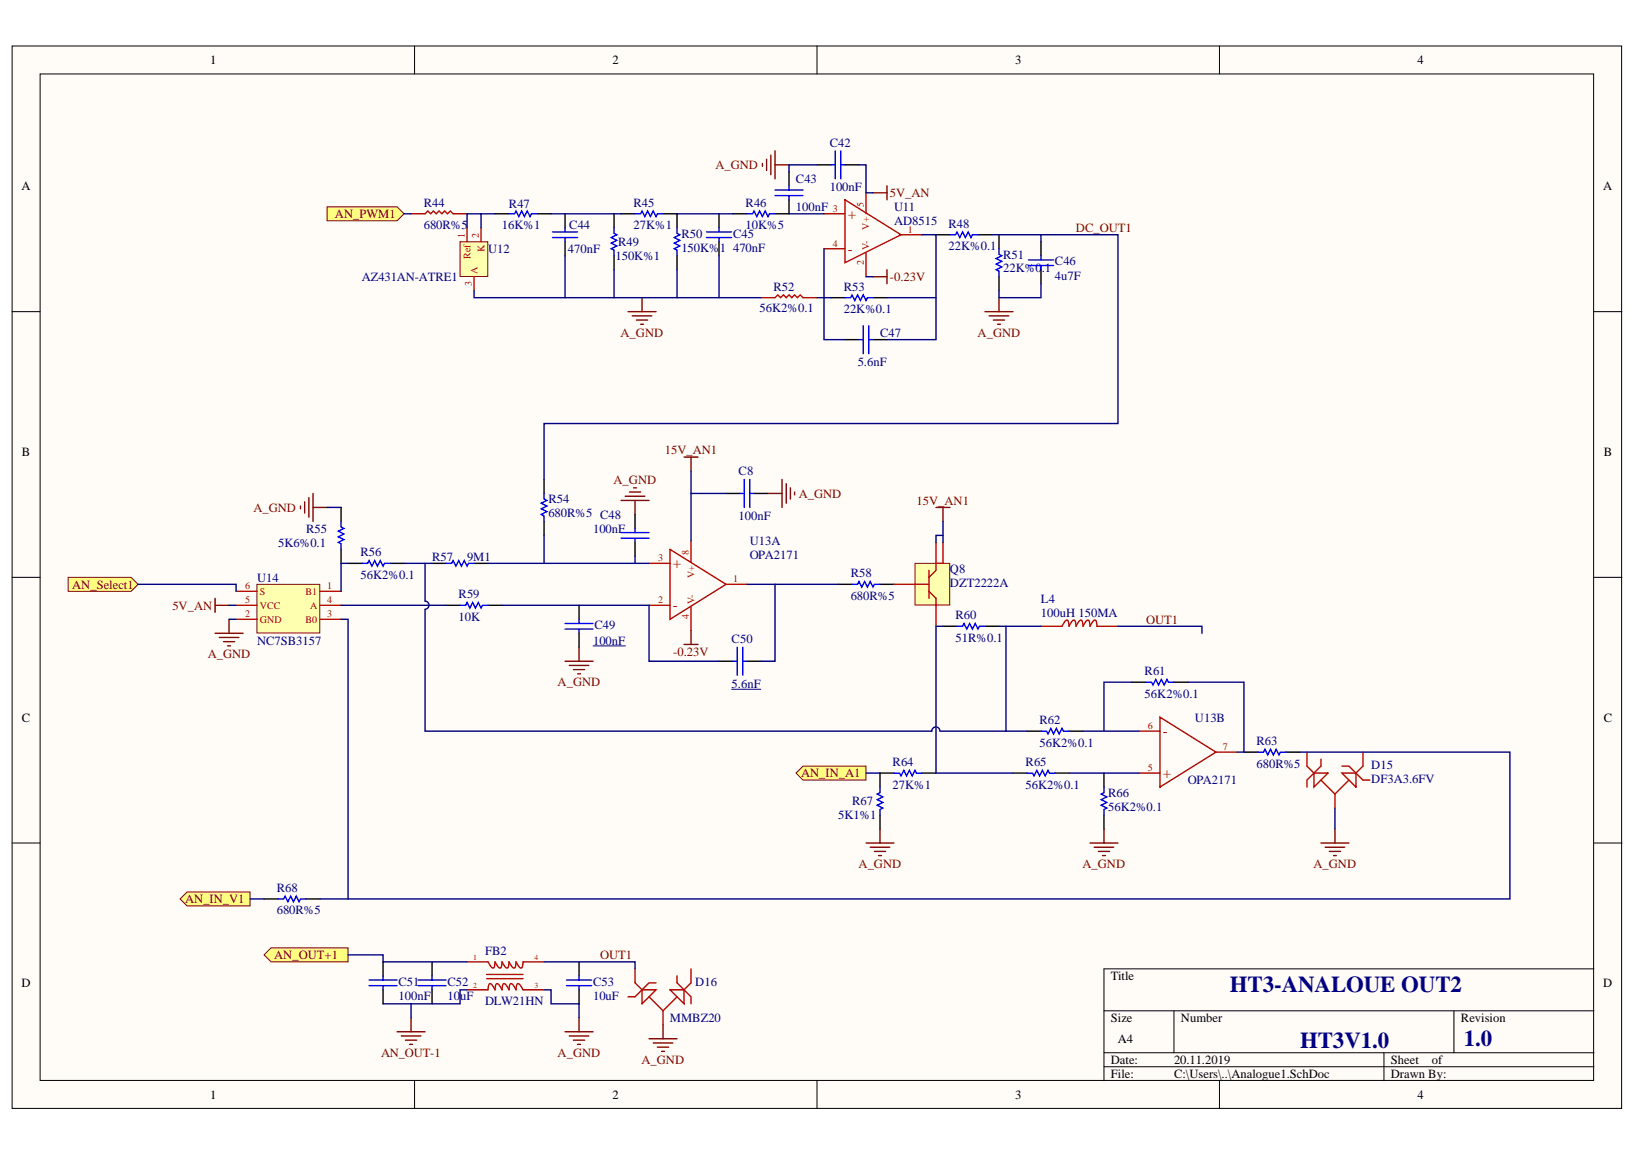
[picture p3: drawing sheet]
<svg xmlns="http://www.w3.org/2000/svg" width="297mm" height="210mm" viewBox="0 0 297 210" stroke-linecap="round" stroke-linejoin="round" font-family="sans-serif">
<defs><g id="words">
<g font-size="4.1" fill="#000080">
<text x="223.3" y="180.1">HT3-ANALOUE OUT2</text>
<text x="236" y="190.2">HT3V1.0</text>
<text x="265.8" y="190">1.0</text>
</g>
<g font-size="2.7" fill="#bf0000">
<text x="153.9" y="39.8">+</text>
<text x="153.9" y="46.1">-</text>
<text x="122.1" y="103.2">+</text>
<text x="122.1" y="110.8">-</text>
<text x="211.1" y="133.7">-</text>
<text x="211.1" y="141.3">+</text>
</g>
<g font-size="2.3">
<text x="38.1" y="11.7">1</text>
<text x="111.2" y="11.7">2</text>
<text x="184.3" y="11.7">3</text>
<text x="257.4" y="11.7">4</text>
<text x="3.9" y="34.5">A</text>
<text x="291.1" y="34.5">A</text>
<text x="4" y="82.8">B</text>
<text x="291.2" y="82.8">B</text>
<text x="4" y="131">C</text>
<text x="291.2" y="131">C</text>
<text x="3.9" y="179.2">D</text>
<text x="201.7" y="177.9">Title</text>
<text x="291.1" y="179.2">D</text>
<text x="201.7" y="185.6">Size</text>
<text x="214.4" y="185.6">Number</text>
<text x="265.3" y="185.6">Revision</text>
<text x="203" y="189.4">A4</text>
<text x="201.7" y="193.2">Date:</text>
<text x="201.7" y="195.7">File:</text>
<text x="213.2" y="193.2">20.11.2019</text>
<text x="213.2" y="195.7">C:\Users\..\Analogue1.SchDoc</text>
<text x="252.5" y="193.2">Sheet</text>
<text x="252.5" y="195.7">Drawn By:</text>
<text x="260" y="193.2">of</text>
<text x="38.1" y="199.5">1</text>
<text x="111.2" y="199.5">2</text>
<text x="184.3" y="199.5">3</text>
<text x="257.4" y="199.5">4</text>
</g>
<g font-size="2.3" fill="#000080">
<text x="150.6" y="26.7">C42</text>
<text x="144.5" y="33.3">C43</text>
<text x="150.6" y="34.8">100nF</text>
<text x="76.9" y="37.6">R44</text>
<text x="76.9" y="41.6">680R%5</text>
<text x="91.1" y="41.6">16K%1</text>
<text x="92.4" y="37.8">R47</text>
<text x="103.4" y="41.6">C44</text>
<text x="115" y="41.6">27K%1</text>
<text x="115" y="37.6">R45</text>
<text x="135.4" y="41.6">10K%5</text>
<text x="135.4" y="37.6">R46</text>
<text x="144.5" y="38.3">100nF</text>
<text x="162.3" y="38.3">U11</text>
<text x="162.3" y="40.9">AD8515</text>
<text x="172.2" y="41.4">R48</text>
<text x="88.6" y="45.9">U12</text>
<text x="103.1" y="45.9">470nF</text>
<text x="111.7" y="47.2">150K%1</text>
<text x="112.2" y="44.7">R49</text>
<text x="123.7" y="45.7">150K%1</text>
<text x="123.7" y="43.1">R50</text>
<text x="133.1" y="45.7">470nF</text>
<text x="133.1" y="43.1">C45</text>
<text x="172.2" y="45.4">22K%0.1</text>
<text x="182.2" y="46.9">R51</text>
<text x="65.7" y="51">AZ431AN-ATRE1</text>
<text x="140.5" y="52.8">R52</text>
<text x="153.2" y="52.8">R53</text>
<text x="182.2" y="49.5">22K%0.1</text>
<text x="191.5" y="50.8">4u7F</text>
<text x="191.5" y="48.2">C46</text>
<text x="137.9" y="56.6">56K2%0.1</text>
<text x="153.2" y="56.9">22K%0.1</text>
<text x="159.8" y="61.2">C47</text>
<text x="155.7" y="66.5">5.6nF</text>
<text x="134.1" y="86.3">C8</text>
<text x="99.6" y="93.9">680R%5 C48</text>
<text x="99.6" y="91.4">R54</text>
<text x="134.1" y="94.4">100nF</text>
<text x="50.5" y="99.2">5K6%0.1</text>
<text x="55.6" y="96.7">R55</text>
<text x="65.5" y="101">R56</text>
<text x="78.5" y="101.8">R57</text>
<text x="84.8" y="101.8">9M1</text>
<text x="107.7" y="96.7">100nF</text>
<text x="136.1" y="99">U13A</text>
<text x="136.1" y="101.5">OPA2171</text>
<text x="46.7" y="105.6">U14</text>
<text x="65.5" y="105.1">56K2%0.1</text>
<text x="154.5" y="104.9">R58</text>
<text x="172.5" y="104.1">Q8</text>
<text x="172.5" y="106.6">DZT2222A</text>
<text x="83.3" y="112.7">10K</text>
<text x="83.3" y="108.7">R59</text>
<text x="154.5" y="108.9">680R%5</text>
<text x="173.5" y="112.5">R60</text>
<text x="189" y="109.4">L4</text>
<text x="189" y="112">100uH 150MA</text>
<text x="46.7" y="117">NC7SB3157</text>
<text x="107.7" y="117">100nF</text>
<text x="107.9" y="114.2">C49</text>
<text x="132.8" y="116.8">C50</text>
<text x="173.5" y="116.5">51R%0.1</text>
<text x="132.8" y="124.9">5.6nF</text>
<text x="207.8" y="122.6">R61</text>
<text x="188.8" y="131.5">R62</text>
<text x="207.8" y="126.7">56K2%0.1</text>
<text x="217" y="131">U13B</text>
<text x="188.8" y="135.6">56K2%0.1</text>
<text x="228.1" y="135.3">R63</text>
<text x="162.1" y="143.2">27K%1</text>
<text x="162.1" y="139.1">R64</text>
<text x="186.2" y="143.2">56K2%0.1</text>
<text x="186.2" y="139.1">R65</text>
<text x="215.7" y="142.4">OPA2171</text>
<text x="228.1" y="139.4">680R%5</text>
<text x="249" y="139.6">D15</text>
<text x="249" y="142.2">DF3A3.6FV</text>
<text x="152.2" y="148.8">5K1%1</text>
<text x="154.7" y="146.2">R67</text>
<text x="201.2" y="147.2">56K2%0.1</text>
<text x="201.2" y="144.7">R66</text>
<text x="50.2" y="162">R68</text>
<text x="50.2" y="166">680R%5</text>
<text x="88.1" y="173.4">FB2</text>
<text x="72.4" y="179">C51</text>
<text x="81.2" y="179">C52</text>
<text x="107.7" y="179">C53</text>
<text x="126.2" y="179">D16</text>
<text x="72.4" y="181.5">100nF</text>
<text x="81.2" y="181.5">10uF</text>
<text x="88.1" y="182.6">DLW21HN</text>
<text x="107.7" y="181.5">10uF</text>
<text x="121.6" y="185.6">MMBZ20</text>
</g>
<g font-size="2.3" fill="#800000">
<text x="129.9" y="30.7">A_GND</text>
<text x="161.6" y="35.8">5V_AN</text>
<text x="60.8" y="39.6">AN_PWM1</text>
<text x="195.4" y="42.1">DC_OUT1</text>
<text x="161.6" y="51">-0.23V</text>
<text x="112.7" y="61.2">A_GND</text>
<text x="177.5" y="61.2">A_GND</text>
<text x="120.7" y="82.5">15V_AN1</text>
<text x="111.4" y="87.8">A_GND</text>
<text x="46" y="92.9">A_GND</text>
<text x="145" y="90.4">A_GND</text>
<text x="166.4" y="91.6">15V_AN1</text>
<text x="13.1" y="106.9">AN_Select1</text>
<text x="31.3" y="110.7">5V_AN</text>
<text x="208.1" y="113.2">OUT1</text>
<text x="37.7" y="119.6">A_GND</text>
<text x="122.2" y="119.1">-0.23V</text>
<text x="101.2" y="124.6">A_GND</text>
<text x="145.4" y="141.2">AN_IN_A1</text>
<text x="155.9" y="157.7">A_GND</text>
<text x="196.5" y="157.7">A_GND</text>
<text x="238.5" y="157.7">A_GND</text>
<text x="33.6" y="164">AN_IN_V1</text>
<text x="49.8" y="174.1">AN_OUT+1</text>
<text x="108.9" y="174.1">OUT1</text>
<text x="69.2" y="191.9">AN_OUT-1</text>
<text x="101.2" y="191.9">A_GND</text>
<text x="116.5" y="193.2">A_GND</text>
</g>
<g font-size="1.8" fill="#bf0000">
<text x="151.2" y="38.4">3</text>
<text x="156.8" y="37.6" transform="rotate(-90 156.8 37.6)">5</text>
<text x="157.8" y="41.7" transform="rotate(-90 157.8 41.7)">V+</text>
<text x="84.4" y="43.1" transform="rotate(-90 84.4 43.1)">1</text>
<text x="85.4" y="47.1" transform="rotate(-90 85.4 47.1)">Ref</text>
<text x="87" y="43.1" transform="rotate(-90 87 43.1)">2</text>
<text x="88" y="45.7" transform="rotate(-90 88 45.7)">K</text>
<text x="151.2" y="44.8">4</text>
<text x="157.8" y="45.4" transform="rotate(-90 157.8 45.4)">V-</text>
<text x="164.9" y="42.2">1</text>
<text x="85.7" y="51.9" transform="rotate(-90 85.7 51.9)">3</text>
<text x="86.7" y="49.7" transform="rotate(-90 86.7 49.7)">A</text>
<text x="156.8" y="48.1" transform="rotate(-90 156.8 48.1)">2</text>
<text x="119.5" y="101.9">3</text>
<text x="125.1" y="100.8" transform="rotate(-90 125.1 100.8)">8</text>
<text x="44.5" y="107">6</text>
<text x="47.2" y="108">S</text>
<text x="55.4" y="108">B1</text>
<text x="59.4" y="107">1</text>
<text x="126.1" y="104.9" transform="rotate(-90 126.1 104.9)">V+</text>
<text x="133.1" y="105.7">1</text>
<text x="44.5" y="112">2</text>
<text x="44.5" y="109.5">5</text>
<text x="47.2" y="113.1">GND</text>
<text x="47.2" y="110.5">VCC</text>
<text x="55.4" y="113.1">B0</text>
<text x="56.3" y="110.5">A</text>
<text x="59.4" y="112">3</text>
<text x="59.4" y="109.5">4</text>
<text x="119.5" y="109.5">2</text>
<text x="125.1" y="112.3" transform="rotate(-90 125.1 112.3)">4</text>
<text x="126.1" y="109.7" transform="rotate(-90 126.1 109.7)">V-</text>
<text x="208.4" y="132.4">6</text>
<text x="222" y="136.2">7</text>
<text x="208.4" y="140">5</text>
</g>
<g font-size="1.4" fill="#bf0000">
<text x="85.9" y="179.4">2</text>
<text x="85.9" y="174.4">1</text>
<text x="97" y="179.4">3</text>
<text x="97" y="174.4">4</text>
</g>
</g></defs>
<g fill="#fffcf8" stroke="#000" stroke-width=".18">
<path d="M2.2 8.4h292.2v192.9h-292.2z"/>
<path d="M7.3 13.4h282v182.8h-282z"/>
</g>
<g fill="none" stroke="#000" stroke-width=".18">
<path d="M75.3 8.4v5M148.3 8.4v5M221.4 8.4v5M2.2 56.6h5.1M289.4 56.6h5.1M2.2 104.8h5.1M289.4 104.8h5.1M2.2 153.1h5.1M289.4 153.1h5.1M289.4 175.9h-89v20.3M75.3 196.2v5.1M148.3 196.2v5.1"/>
<path d="M200.4 183.5h89M200.4 191.2h89M200.4 193.7h89M213.1 183.5v7.7M221.4 196.2v5.1M251.3 191.2v5M264 183.5v7.7"/>
</g>
<path d="M59.4 37.5h12.7l1.3 1.3-1.3 1.3h-12.7z" fill-rule="evenodd" fill="#ffff80" stroke="#800000" stroke-width=".18"/>
<path d="M74.6 38.8h2.6l.5-.5 .5 .5 .5-.5 .5 .5 .5-.5 .5 .5 .5-.5 .5 .5 .6-.5 .5 .5h2.5" fill="none" stroke="#bf0000" stroke-width=".25"/>
<path d="M83.5 43.9h5.1v6.3h-5.1z" fill="#ffffb0" stroke="#800000" stroke-width=".18"/>
<g fill="none" stroke="#bf0000" stroke-width=".25">
<path d="M149.6 38.8h3.8M153.4 36.3l10.2 6.3-10.2 5.1zM157.2 35v3.8M84.8 41.4v2.5M86.1 50.2v2.6M87.3 41.4v2.5M138.2 54.1h2.5l.5-.6 .5 .6 .5-.6 .5 .6 .6-.6 .5 .6 .5-.6 .5 .6 .5-.6 .5 .6h2.5M149.6 45.2h3.8M157.2 45.9v4.3M163.6 42.6h3.8M121.7 99.8l10.1 6.3-10.1 6.3zM125.5 98.2v3.8"/>
<path d="M117.8 109.9h3.9M117.8 102.3h3.9M125.5 110.2v4.3M131.8 106.1h3.8"/>
</g>
<g fill="none" stroke="#000" stroke-width=".25">
<path d="M89.9 38.8h2.5M97.5 38.8h2.5M102.6 38.8v2.6M111.5 38.8v2.6M112.8 38.8h2.5M120.4 38.8h2.5v2.6M130.5 38.8v2.6M133.1 38.8h2.5M143.3 36.3v2.5h-2.6M143.3 31.2v2.5M148.3 29.9h2.6M153.4 29.9h2.6"/>
<path d="M102.6 43.9v2.5M111.5 46.4v2.6M122.9 46.4v2.6M130.5 43.9v2.5M150.9 54.1h2.5M158.5 54.1h2.5M169.9 42.6h2.6M177.6 42.6h2.5M181.4 42.6v2.6M181.4 50.2v2.6M189 43.9v2.5M189 49v2.5"/>
<path d="M153.4 61.7h2.6M158.5 61.7h2.5M171.2 113.7h2.6M178.8 113.7h2.6"/>
</g>
<g fill="none" stroke="#00f" stroke-width=".25">
<path d="M92.4 38.8h1l.3-.5 .5 1 .5-1 .5 1 .5-1 .5 1 .3-.5h1M115.3 38.8h1l.3-.5 .5 1 .5-1 .5 1 .5-1 .5 1 .3-.5h1M135.6 38.8h1l.3-.5 .5 1 .5-1 .5 1 .5-1 .5 1 .3-.5h1M140.7 35.5h5.1M140.7 34.5h5.1M143.3 33.7v.8M143.3 35.5v.8M150.9 29.9h.7M151.6 27.4v5.1M152.7 27.4v5.1M152.7 29.9h.7M100.3 42.1h4.6"/>
<path d="M100.3 43.1h4.6M102.6 41.4v.7M102.6 43.1v.8M111.5 41.4v1l.5 .2-1 .5 1 .5-1 .6 1 .5-1 .5 .5 .2v1M122.9 41.4v1l.5 .2-1 .5 1 .5-1 .6 1 .5-1 .5 .5 .2v1M128.3 42.1h4.5M128.3 43.1h4.5M130.5 41.4v.7M130.5 43.1v.8M153.4 54.1h1l.3-.6 .5 1.1 .5-1.1 .5 1.1 .5-1.1 .5 1.1 .3-.5h1M156.7 59.1v5.1M157.7 59.1v5.1"/>
<path d="M172.5 42.6h1l.3-.5 .5 1 .5-1 .5 1 .5-1 .5 1 .3-.5h1M181.4 45.2v1l.5 .2-1 .5 1 .6-1 .5 1 .5-1 .5 .5 .2v1M186.7 47.2h4.6M186.7 48.2h4.6M189 46.4v.8M189 48.2v.8M156 61.7h.7M157.7 61.7h.8M173.8 113.7h1l.2-.5 .5 1 .5-1 .6 1 .5-1 .5 1 .2-.5h1"/>
</g>
<g fill="none" stroke="#800000" stroke-width=".25">
<path d="M138.4 29.7v.5M139.2 28.9v2M140 28.2v3.5M140.7 27.4v5.1M140.7 29.9h2.6M158.5 35h2.5M161 33.7v2.6M114 56.6h5.1M114.8 57.4h3.5M115.6 58.1h2M116.3 58.9h.5M116.6 54.1v2.5"/>
<path d="M158.5 50.2h2.5M161 49v2.5M178.8 56.6h5.1M179.6 57.4h3.6M180.4 58.1h2M181.1 58.9h.5M181.4 54.1v2.5M112.8 90.9h5M113.5 90.1h3.6M114.3 89.3h2M115 88.6h.6M115.3 90.9v2.5"/>
<path d="M105.1 117.5v2.6M102.6 120.1h5.1M103.4 120.8h3.5M104.1 121.6h2M104.9 122.4h.5"/>
</g>
<path d="M46.7 106.1h11.4v8.8h-11.4z" fill="#ffffb0" stroke="#800000" stroke-width=".18"/>
<path d="M42.9 107.4h3.8M42.9 112.4h3.8M42.9 109.9h3.8M58.1 107.4h3.8M58.1 112.4h3.8M58.1 109.9h3.8" fill="none" stroke="#bf0000" stroke-width=".25"/>
<path d="M12.4 104.8h11.4l1.3 1.3-1.3 1.3h-11.4z" fill-rule="evenodd" fill="#ffff80" stroke="#800000" stroke-width=".18"/>
<path d="M39.1 115h5M39.8 115.7h3.6M40.6 116.5h2M41.3 117.3h.5M41.6 112.4v2.6" fill="none" stroke="#800000" stroke-width=".25"/>
<path d="M32.7 163.2l1.3-1.2h11.4v2.5h-11.4z" fill-rule="evenodd" fill="#ffff80" stroke="#800000" stroke-width=".18"/>
<path d="M157.2 153.1h5.1M158 153.8h3.6M158.8 154.6h2M159.5 155.4h.5M159.8 150.5v2.6" fill="none" stroke="#800000" stroke-width=".25"/>
<path d="M144.5 140.4l1.3-1.3h11.4v2.5h-11.4z" fill-rule="evenodd" fill="#ffff80" stroke="#800000" stroke-width=".18"/>
<path d="M189 113.7h3.8l.5-.8a.38 .38 0 0 1 .5-.3 .38 .38 0 0 1 .2 .5l.1 .6 .5-.8a.38 .38 0 0 1 .5-.3 .38 .38 0 0 1 .2 .5l.1 .6 .5-.8a.38 .38 0 0 1 .5-.3 .38 .38 0 0 1 .2 .5v.6l.5-.8a.38 .38 0 0 1 .5-.3 .38 .38 0 0 1 .2 .5l.1 .6 .5-.8a.38 .38 0 0 1 .5-.3 .38 .38 0 0 1 .2 .5l.1 .6h3.8M237.3 136.6v2.5l1.3 1.3M239.8 137.8v1.3l-2.5 2.5v1.3M243.6 139.1h1.3l2.6 2.5h1.2M247.5 136.6v2.5l-1.3 1.3M238.6 140.4h2.5l-2.5 2.5zM239.8 141.6l2.6 2.6M242.4 144.2v2.5M243.6 140.4h2.6v2.5zM244.9 141.6l-2.5 2.6" fill="none" stroke="#bf0000" stroke-width=".25"/>
<path d="M124.2 83h2.5M125.5 83v2.5M169.9 92.1h2.6M171.2 92.1v2.6M124.2 117h2.5M125.5 114.5v2.5M197.9 153.1h5.1M198.7 153.8h3.5M199.4 154.6h2.1M200.2 155.4h.5M200.4 150.5v2.6" fill="none" stroke="#800000" stroke-width=".25"/>
<g fill="none" stroke="#000" stroke-width=".25">
<path d="M61.9 92.1v2.6M61.9 99.8v2.5M98.8 87.1v2.5M98.8 94.7v2.5M115.3 93.4v2.5M115.3 98.5v2.5M63.2 102.3h2.5M70.8 102.3h2.6M78.4 102.3h2.6M81 109.9h2.5M86.1 102.3h2.5M88.6 109.9h2.6"/>
<path d="M105.1 109.9v2.5M105.1 115v2.5M152.2 106.1h2.5M159.8 106.1h2.5M130.5 120.1h2.6M135.6 120.1h2.6M186.5 132.8h2.5M194.1 132.8h2.5M205.5 123.9h2.6M213.1 123.9h2.6M225.9 136.6h2.5M233.5 136.6h2.5"/>
<path d="M159.8 148v2.5M162.3 140.4h-2.5v2.5M167.4 140.4h2.5M183.9 140.4h2.6M191.5 140.4h2.6M200.4 140.4v2.5M200.4 148v2.5M47.9 163.2h2.6M55.6 163.2h2.5"/>
</g>
<g fill="none" stroke="#00f" stroke-width=".25">
<path d="M61.9 94.7v1l.5 .2-1 .6 1 .5-1 .5 1 .5-1 .5 .5 .2v1.1M98.8 89.6v1l.5 .3-1 .5 1 .5-1 .5 1 .5-1 .5 .5 .3v1M112.8 97.7h5M112.8 96.7h5M115.3 95.9v.8M115.3 97.7v.8M65.7 102.3h1.1l.2-.5 .5 1 .5-1 .5 1 .5-1 .6 1 .2-.5h1M81 102.3h1l.3-.5 .5 1 .5-1 .5 1 .5-1 .5 1 .3-.5h1M83.5 109.9h1l.3-.5 .5 1 .5-1 .5 1 .5-1 .5 1 .3-.5h1M102.6 114.2h5.1M102.6 113.2h5.1M105.1 112.4v.8"/>
<path d="M105.1 114.2v.8M133.9 117.5v5.1M134.9 117.5v5.1M154.7 106.1h1l.3-.5 .5 1 .5-1 .5 1 .5-1 .5 1 .3-.5h1M133.1 120.1h.8M134.9 120.1h.7M189 132.8h1l.3 .5 .5-1 .5 1 .5-1 .5 1 .5-1 .3 .5h1M208.1 123.9h1l.2 .5 .5-1 .6 1 .5-1 .5 1 .5-1 .2 .5h1M228.4 136.6h1l.3-.5 .5 1 .5-1 .5 1 .5-1 .5 1 .3-.5h1M159.8 142.9v1l-.5 .3 1 .5-1 .5 1 .5-1 .5 1 .5-.5 .3v1M162.3 140.4h1l.3 .5 .5-1 .5 1 .5-1 .5 1 .5-1 .3 .5h1M186.5 140.4h1l.2 .5 .5-1 .6 1 .5-1 .5 1 .5-1 .2 .5h1"/>
<path d="M200.4 142.9v1l-.5 .3 1 .5-1 .5 1 .5-1 .5 1 .5-.5 .3v1M50.5 163.2h1l.3-.5 .5 1 .5-1 .5 1 .5-1 .5 1 .3-.5h1"/>
</g>
<path d="M107.7 117.3h5.8M132.8 125.2h5.3" fill="none" stroke="#000080" stroke-width=".18"/>
<path d="M166.1 102.3h6.3v7.6h-6.3z" fill="#ffffb0" stroke="#800000" stroke-width=".18"/>
<g fill="none" stroke="#bf0000" stroke-width=".25">
<path d="M169.9 98.5v3.8M171.2 98.5v3.8h-1.3M162.3 106.1h6.4M168.7 107.4l1.2 1.2v5.1M168.7 103.6v5M169.9 102.3v1.3l-1.2 1.2M206.8 132.8h3.8M210.6 130.2l10.2 6.4-10.2 6.3zM220.8 136.6h3.8M206.8 140.4h3.8M84.8 179.7h3.8v-.2a.76 .76 0 0 1 .5-.9l.8 1.1v-.2a.76 .76 0 0 1 .5-.9l.8 1.1v-.2a.76 .76 0 0 1 .4-.9l.8 1.1v-.2a.76 .76 0 0 1 .5-.9l.8 1.1v-.2a.76 .76 0 0 1 .5-.9l.8 1.1h3.8M84.8 174.7h3.8l.5 .8a.38 .38 0 0 0 .5 .2 .38 .38 0 0 0 .2-.5l.1-.5 .5 .8a.38 .38 0 0 0 .5 .2 .38 .38 0 0 0 .2-.5l.1-.5 .5 .8a.38 .38 0 0 0 .5 .2 .38 .38 0 0 0 .2-.5v-.5l.5 .8a.38 .38 0 0 0 .5 .2 .38 .38 0 0 0 .2-.5l.1-.5 .5 .8a.38 .38 0 0 0 .5 .2 .38 .38 0 0 0 .2-.5l.1-.5h3.8"/>
<path d="M88.4 176.9h6.6M88.4 177.7h6.6"/>
</g>
<g fill="none" stroke="#800000" stroke-width=".25">
<path d="M54.6 91.9v.5M55.3 91.1v2.1M56.1 90.4v3.5M56.8 89.6v5.1M56.8 92.1h2.6M39.1 108.6v2.6M39.1 109.9h2.5M239.8 153.1h5.1M240.6 153.8h3.6M241.4 154.6h2M242.1 155.4h.5M242.4 150.5v2.6"/>
<path d="M102.6 187.3h5.1M103.4 188.1h3.5M104.1 188.9h2M104.9 189.6h.5M105.1 184.8v2.5"/>
</g>
<path d="M69.6 174.7v2.5M69.6 179.7v2.6M78.4 174.7v2.5M78.4 179.7v2.6M105.1 174.7v2.5M105.1 179.7v2.6" fill="none" stroke="#000" stroke-width=".25"/>
<path d="M67 179h5.1M67 178h5.1M69.6 177.2v.8M69.6 179v.7M75.9 179h5.1M75.9 178h5.1M78.4 177.2v.8M78.4 179v.7M102.8 179h4.6M102.8 178h4.6M105.1 177.2v.8M105.1 179v.7" fill="none" stroke="#00f" stroke-width=".25"/>
<path d="M47.9 173.4l1.3-1.3h14v2.6h-14z" fill-rule="evenodd" fill="#ffff80" stroke="#800000" stroke-width=".18"/>
<g fill="none" stroke="#800000" stroke-width=".25">
<path d="M139.4 89.6h2.6M142 87.1v5M142.7 87.8v3.6M143.5 88.6v2M144.3 89.3v.6M72.1 187.3h5.1M72.9 188.1h3.5M73.6 188.9h2.1M74.4 189.6h.5M74.6 184.8v2.5M117.8 188.6h5.1M118.6 189.4h3.6"/>
<path d="M119.4 190.1h2M120.1 190.9h.5M120.4 186.1v2.5"/>
</g>
<path d="M115.3 175.9v2.6l1.3 1.2M116.6 179.7h2.5l-2.5 2.6zM119.1 178.5h-1.3l-2.5 2.5h-1.3M121.7 179.7h2.5v2.6zM122.9 177.2v1.3l2.6 2.5v1.3M125.5 175.9v2.6l-1.3 1.2M117.8 181l2.6 2.5M120.4 183.5v2.6M122.9 181l-2.5 2.5" fill="none" stroke="#bf0000" stroke-width=".25"/>
<g fill="none" stroke="#000080" stroke-width=".25">
<path d="M73.4 38.8h1.2M87.3 38.8h2.6M100 38.8h12.8M122.9 38.8h10.2M143.3 38.8h6.3M148.3 29.9h-5v1.3M156 29.9h1.2v5.1h1.3M84.8 41.4v-2.6h2.5v2.6M86.1 52.8v1.3h52.1M102.6 46.4v7.7M111.5 49v5.1M122.9 49v5.1"/>
<path d="M130.5 46.4v7.7M149.6 45.2v8.9h-1.3M150.9 54.1h-1.3v7.6h3.8M157.2 50.2h1.3M167.4 42.6h2.5v11.5h-8.9M169.9 54.1v7.6h-8.9M180.1 42.6h8.9v1.3M189 51.5v2.6h-7.6v-1.3M189 42.6h14v34.3h-104.2v10.2M59.4 92.1h2.5M98.8 97.2v5.1M125.5 85.5v12.7"/>
<path d="M125.5 89.6h6.3M171.2 97.2h-1.3v1.3M171.2 94.7v3.8M25.1 106.1h17.8v1.3M41.6 109.9h1.3M41.6 112.4h1.3M61.9 112.4h1.3v50.8h210.9v-26.6h-38.1M61.9 109.9h19.1M63.2 102.3h-1.3v5.1M73.4 102.3h5M77.2 110.7v22.1h92a.74 .74 0 0 1 .7-.8 .74 .74 0 0 1 .8 .8M77.2 102.3v6.8a.74 .74 0 0 1 .7 .8 .74 .74 0 0 1-.7 .7"/>
<path d="M88.6 102.3h29.2M91.2 109.9h26.6v10.2h12.7M115.3 101v1.3M135.6 106.1h5.1v14h-2.5M140.7 106.1h11.5M171.2 113.7h-1.3v26.7h14M181.4 113.7h7.6M182.7 113.7v19.1h3.8M203 113.7h15.2v1.3M170.7 132.8h12M196.6 132.8h10.2M205.5 123.9h-5.1v8.9"/>
<path d="M215.7 123.9h10.2v12.7h-1.3M157.2 140.4h2.6M194.1 140.4h12.7M242.4 146.7v3.8M45.4 163.2h2.5M58.1 163.2h5.1M63.2 173.4h6.4v1.3h15.2M84.8 179.7h-1.3v2.6h-13.9M98.8 179.7h1.2v2.6h5.1v2.5M98.8 174.7h16.5v1.2M74.6 182.3v2.5"/>
</g>
<path d="M134.4 89.6h.7M135.1 87.1v5M136.1 87.1v5M136.1 89.6h.8" fill="none" stroke="#00f" stroke-width=".25"/>
<path d="M131.8 89.6h2.6M136.9 89.6h2.5" fill="none" stroke="#000" stroke-width=".25"/>
<use href="#words"/>
</svg>
